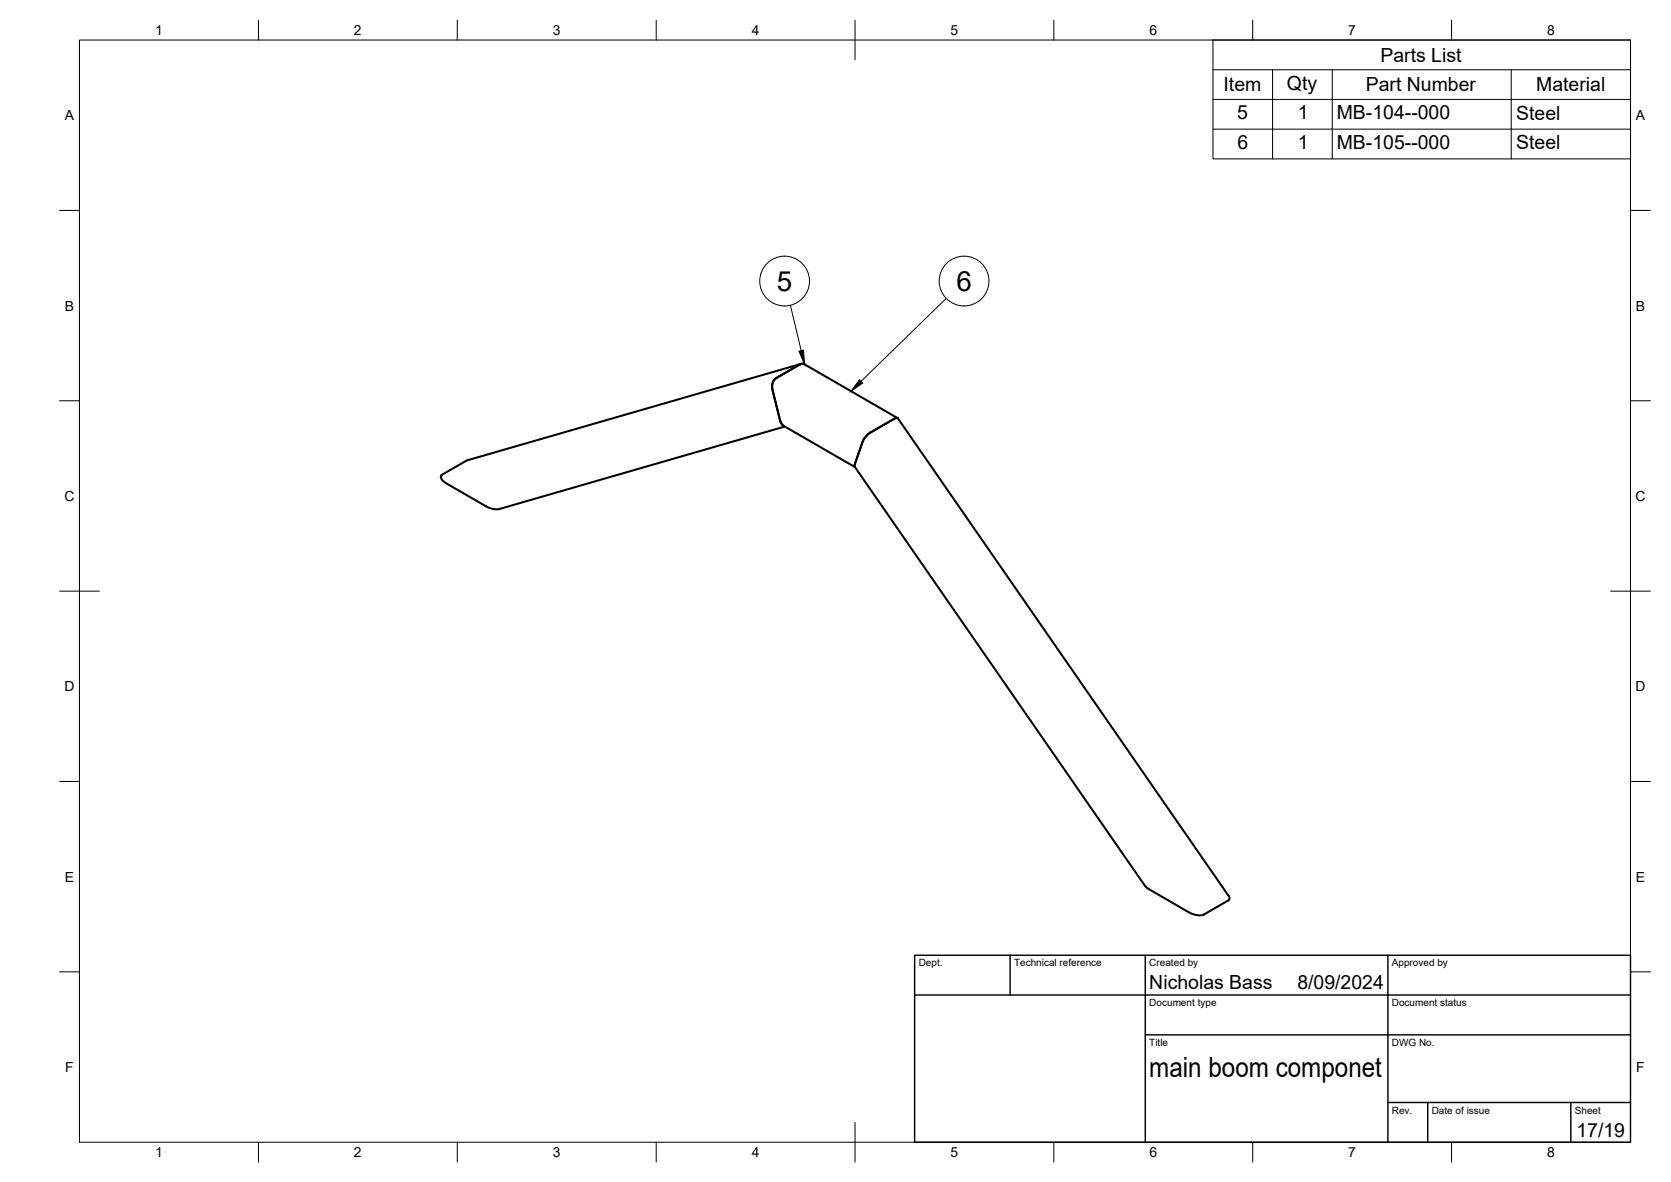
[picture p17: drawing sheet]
<svg xmlns="http://www.w3.org/2000/svg" width="420mm" height="297mm" viewBox="0 0 420 297" stroke-linecap="round" stroke-linejoin="round" font-family="sans-serif">
<defs><g id="words">
<g font-size="7">
<text x="195.3" y="73.1">5</text>
<text x="240.5" y="73.1">6</text>
<text x="289" y="270.6">main boom componet</text>
</g>
<g font-size="4.9">
<text x="347.1" y="15.5">Parts List</text>
<text x="307.7" y="23">Item</text>
<text x="323.6" y="22.5">Qty</text>
<text x="343.4" y="23">Part Number</text>
<text x="386.3" y="23">Material</text>
<text x="311.1" y="29.9">5</text>
<text x="326.3" y="29.9">1</text>
<text x="336.1" y="30">MB-104--000</text>
<text x="381.3" y="30">Steel</text>
<text x="311.1" y="37.4">6</text>
<text x="326.3" y="37.4">1</text>
<text x="336.1" y="37.5">MB-105--000</text>
<text x="381.3" y="37.5">Steel</text>
<text x="289" y="248.5">Nicholas Bass</text>
<text x="326.2" y="248.5">8/09/2024</text>
<text x="396.4" y="285.7">17/19</text>
</g>
<g font-size="3.5">
<text x="39" y="8.8">1</text>
<text x="89" y="8.8">2</text>
<text x="139" y="8.8">3</text>
<text x="189" y="8.8">4</text>
<text x="239" y="8.8">5</text>
<text x="289" y="8.8">6</text>
<text x="339" y="8.8">7</text>
<text x="389" y="8.8">8</text>
<text x="16.3" y="30.2">A</text>
<text x="411.3" y="30.2">A</text>
<text x="16.3" y="78">B</text>
<text x="411.3" y="78">B</text>
<text x="16.2" y="125.9">C</text>
<text x="411.2" y="125.9">C</text>
<text x="16.2" y="173.7">D</text>
<text x="411.2" y="173.7">D</text>
<text x="16.3" y="221.6">E</text>
<text x="411.3" y="221.6">E</text>
<text x="16.4" y="269.4">F</text>
<text x="411.4" y="269.4">F</text>
<text x="39" y="290.8">1</text>
<text x="89" y="290.8">2</text>
<text x="139" y="290.8">3</text>
<text x="189" y="290.8">4</text>
<text x="239" y="290.8">5</text>
<text x="289" y="290.8">6</text>
<text x="339" y="290.8">7</text>
<text x="389" y="290.8">8</text>
</g>
<g font-size="2.5">
<text x="231" y="242.9">Dept.</text>
<text x="255" y="242.9">Technical reference</text>
<text x="289" y="242.9">Created by</text>
<text x="350" y="242.9">Approved by</text>
<text x="289" y="252.8">Document type</text>
<text x="350" y="252.8">Document status</text>
<text x="289" y="262.9">Title</text>
<text x="350" y="262.9">DWG No.</text>
<text x="350" y="279.9">Rev.</text>
<text x="360" y="279.9">Date of issue</text>
<text x="396" y="279.9">Sheet</text>
</g>
</g></defs>
<!-- layer: Visible -->
<path d="M201.4 91.4l-83.8 24.3-6.4 3.5a.83 .83 0 0 0 0 1.4l1 .8 10 5.8 1.8 .7h1.6M196.9 107l18.1 10.4M197.3 107.2l-71.7 20.7M218.8 108.7l6-3.5 .6-.2 .4 .1 83.1 120M218.8 108.7l-1.1 1-.8 1.2-2 5.8v.6l72.9 105.3 1.2 .9 10 5.8M225.7 105.1l-23.7-13.7-.8 .2-6.1 3.4a2.56 2.56 0 0 0-.9 2.8l2 8.1 .8 1.1M308.7 226.3l-6.3 3.7-1.6-.1-1.8-.6M308.9 225.1a.78 .78 0 0 1-.1 1.2" fill="none" stroke="#000" stroke-width=".51"/>
<!-- layer: BORDER -->
<g fill="none" stroke="#000" stroke-width=".25">
<path d="M20 10.1h390v276.9h-390zM65 5.1v5M115 5.1v5M165 5.1v5M215 5.1v10M265 5.1v5M315 5.1v5M365 5.1v5M15 52.9h5M410 52.9h5M15 100.7h5M410 100.7h5"/>
<path d="M15 148.6h10M405 148.6h10M15 196.4h5M410 196.4h5M15 244.2h5M410 244.2h5M65 287v5M115 287v5M165 287v5M215 282.1v9.9M265 287v5M315 287v5"/>
<path d="M365 287v5"/>
</g>
<!-- layer: TITLEBLOCK -->
<path d="M230 240.1h180v46.9h-180zM230 250h180M254 240.1v9.9M288 240.1v46.9M349 240.1v46.9M288 260.1h122M349 277.1h61M359 277.1v9.9M395 277.1v9.9" fill="none" stroke="#000" stroke-width=".36"/>
<!-- layer: Parts Lists -->
<path d="M305 10.1h105v29.8h-105zM305 17.5h105M320 17.5v22.4M335 17.5v22.4M380 17.5v22.4M305 25h105M305 32.5h105" fill="none" stroke="#000" stroke-width=".25"/>
<!-- layer: Balloons -->
<g fill="none" stroke="#000" stroke-width=".25">
<circle cx="197.3" cy="70.6" r="6.3"/>
<circle cx="242.4" cy="70.6" r="6.3"/>
</g>
<!-- layer: 0 -->
<path d="M200.9 88.3l1.1-.3 .3 3.5zM216.1 95.4l.8 .9-2.9 2z" fill="#000" stroke="#000" stroke-width=".25"/>
<path d="M198.7 76.7l2.8 11.4M237.9 75l-21.4 20.8" fill="none" stroke="#000" stroke-width=".25"/>
<use href="#words"/>
</svg>
